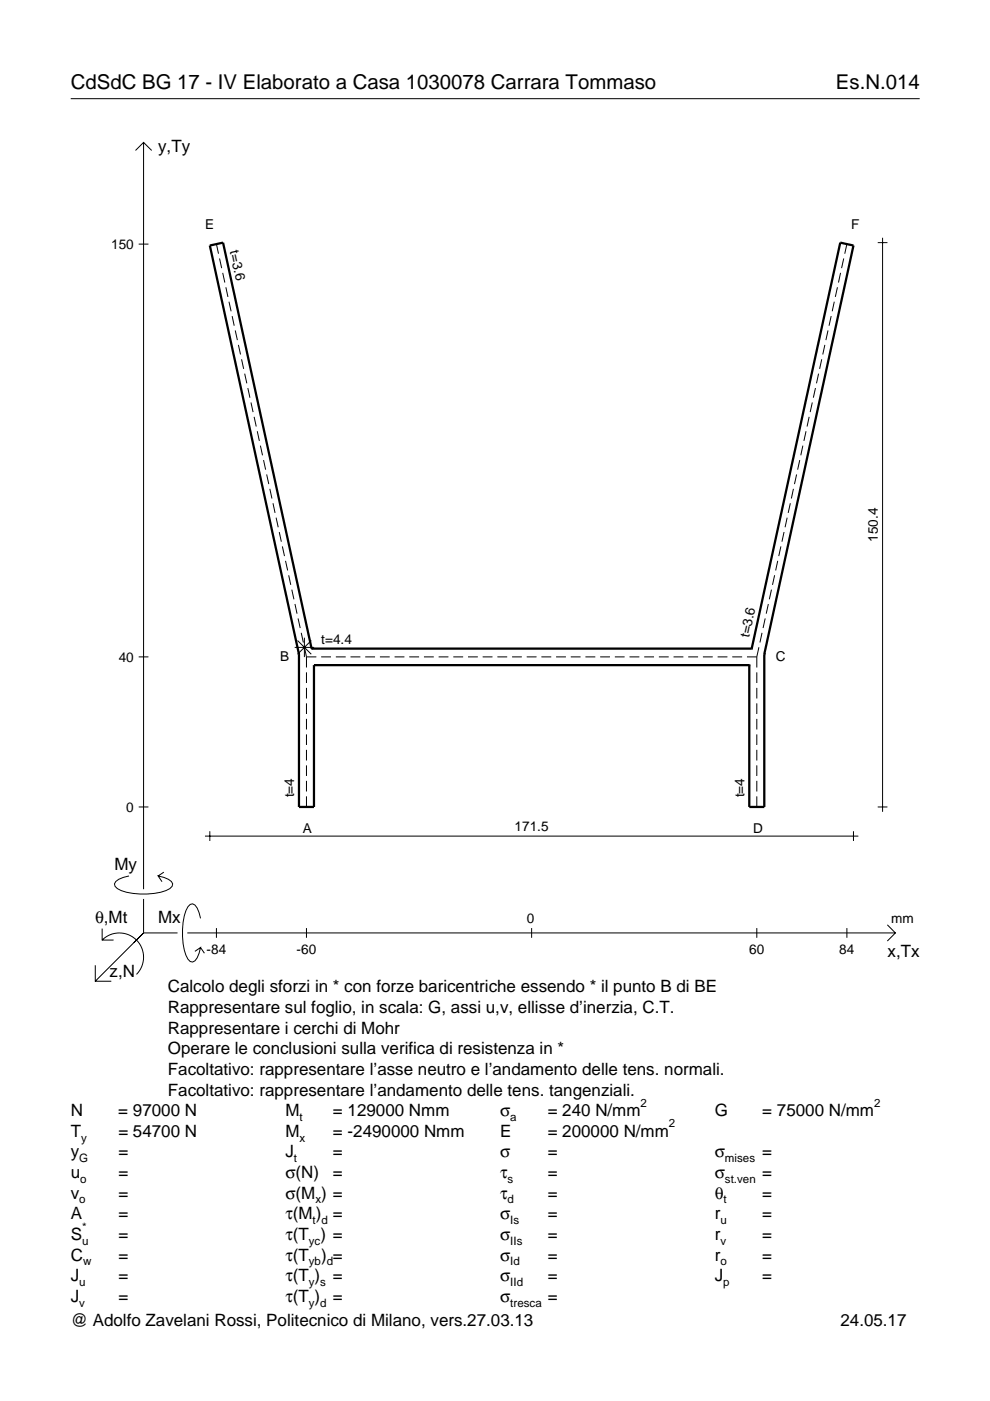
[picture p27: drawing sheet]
<svg xmlns="http://www.w3.org/2000/svg" width="210mm" height="297mm" viewBox="0 0 210 297" stroke-linecap="round" stroke-linejoin="round" font-family="sans-serif">
<defs><g id="words">
<g font-size="4.3">
<text x="15" y="18.9">CdSdC BG 17 - IV Elaborato a Casa 1030078 Carrara Tommaso</text>
<text x="177.2" y="18.9">Es.N.014</text>
</g>
<g font-size="3.6">
<text x="33.5" y="32.3">y,Ty</text>
<text x="24.3" y="184.4">My</text>
<text x="20.1" y="195.7">θ,Mt</text>
<text x="33.5" y="195.7">Mx</text>
<text x="188.2" y="203">x,Tx</text>
<text x="23.2" y="207.1">z,N</text>
<text x="35.6" y="210.4">Calcolo degli sforzi in * con forze baricentriche essendo * il punto B di BE</text>
<text x="35.6" y="214.8">Rappresentare sul foglio, in scala: G, assi u,v, ellisse d’inerzia, C.T.</text>
<text x="35.6" y="219.2">Rappresentare i cerchi di Mohr</text>
<text x="35.6" y="223.5">Operare le conclusioni sulla verifica di resistenza in *</text>
<text x="35.6" y="227.9">Facoltativo: rappresentare l’asse neutro e l’andamento delle tens. normali.</text>
<text x="35.6" y="232.3">Facoltativo: rappresentare l’andamento delle tens. tangenziali.</text>
<text x="15" y="236.7">N</text>
<text x="25.1" y="236.7">= 97000 N</text>
<text x="60.5" y="236.7">M</text>
<text x="70.6" y="236.7">= 129000 Nmm</text>
<text x="106" y="236.7">σ</text>
<text x="116.1" y="236.7">= 240 N/mm</text>
<text x="151.5" y="236.7">G</text>
<text x="161.6" y="236.7">= 75000 N/mm</text>
<text x="15" y="241">T</text>
<text x="15" y="245.4">y</text>
<text x="25.1" y="241">= 54700 N</text>
<text x="25.1" y="245.4">=</text>
<text x="60.5" y="245.4">J</text>
<text x="60.5" y="241">M</text>
<text x="70.6" y="241">= -2490000 Nmm</text>
<text x="70.6" y="245.4">=</text>
<text x="106" y="241">E</text>
<text x="106" y="245.4">σ</text>
<text x="116.1" y="245.4">=</text>
<text x="116.1" y="241">= 200000 N/mm</text>
<text x="151.5" y="245.4">σ</text>
<text x="161.6" y="245.4">=</text>
<text x="15" y="249.8">u</text>
<text x="25.1" y="249.8">=</text>
<text x="60.5" y="249.8">σ(N)</text>
<text x="70.6" y="249.8">=</text>
<text x="106" y="249.8">τ</text>
<text x="116.1" y="249.8">=</text>
<text x="151.5" y="249.8">σ</text>
<text x="161.6" y="249.8">=</text>
<text x="15" y="254.2">v</text>
<text x="25.1" y="254.2">=</text>
<text x="60.5" y="254.2">σ(M ) =</text>
<text x="106" y="254.2">τ</text>
<text x="116.1" y="254.2">=</text>
<text x="151.5" y="254.2">θ</text>
<text x="161.6" y="254.2">=</text>
<text x="15" y="258.5">A</text>
<text x="15" y="262.9">S</text>
<text x="25.1" y="262.9">=</text>
<text x="25.1" y="258.5">=</text>
<text x="60.5" y="258.5">τ(M ) =</text>
<text x="60.5" y="262.9">τ(T ) =</text>
<text x="106" y="258.5">σ</text>
<text x="106" y="262.9">σ</text>
<text x="116.1" y="258.5">=</text>
<text x="116.1" y="262.9">=</text>
<text x="151.5" y="258.5">r</text>
<text x="151.5" y="262.9">r</text>
<text x="161.6" y="258.5">=</text>
<text x="161.6" y="262.9">=</text>
<text x="15" y="267.3">C</text>
<text x="25.1" y="267.3">=</text>
<text x="60.5" y="267.3">τ(T</text>
<text x="68.1" y="267.3">) =</text>
<text x="106" y="267.3">σ</text>
<text x="116.1" y="267.3">=</text>
<text x="151.5" y="267.3">r</text>
<text x="161.6" y="267.3">=</text>
<text x="15" y="271.7">J</text>
<text x="25.1" y="271.7">=</text>
<text x="60.5" y="271.7">τ(T )</text>
<text x="70.6" y="271.7">=</text>
<text x="106" y="271.7">σ</text>
<text x="116.1" y="271.7">=</text>
<text x="151.5" y="271.7">J</text>
<text x="161.6" y="271.7">=</text>
<text x="15" y="281.2">@ Adolfo Zavelani Rossi, Politecnico di Milano, vers.27.03.13</text>
<text x="15" y="276">J</text>
<text x="25.1" y="276">=</text>
<text x="60.5" y="276">τ(T )</text>
<text x="70.6" y="276">=</text>
<text x="106" y="276">σ</text>
<text x="116.1" y="276">=</text>
<text x="178.2" y="281.2">24.05.17</text>
</g>
<g font-size="2.9">
<text x="23.6" y="52.8">150</text>
<text x="43.5" y="48.6">E</text>
<text x="48.7" y="53.2" transform="rotate(78 48.7 53.2)">t=3.6</text>
<text x="180.5" y="48.6">F</text>
<text x="186.1" y="114.9" transform="rotate(-90 186.1 114.9)">150.4</text>
<text x="68.1" y="136.5">t=4.4</text>
<text x="158.8" y="135.3" transform="rotate(-78 158.8 135.3)">t=3.6</text>
<text x="25.2" y="140.3">40</text>
<text x="59.4" y="140.2">B</text>
<text x="164.5" y="140.2">C</text>
<text x="26.8" y="172.1">0</text>
<text x="62.4" y="169" transform="rotate(-90 62.4 169)">t=4</text>
<text x="157.8" y="169" transform="rotate(-90 157.8 169)">t=4</text>
<text x="64.2" y="176.6">A</text>
<text x="109.1" y="176.2">171.5</text>
<text x="159.7" y="176.6">D</text>
<text x="111.7" y="195.7">0</text>
<text x="189" y="195.7">mm</text>
<text x="43.8" y="202.2">-84</text>
<text x="62.9" y="202.2">-60</text>
<text x="158.9" y="202.2">60</text>
<text x="178" y="202.2">84</text>
</g>
<g font-size="2.4">
<text x="63.5" y="237.7">t</text>
<text x="108.2" y="237.7">a</text>
<text x="135.8" y="234.7">2</text>
<text x="141.8" y="239">2</text>
<text x="185.3" y="234.7">2</text>
<text x="17.2" y="242">y</text>
<text x="63.5" y="242">x</text>
<text x="16.8" y="246.4">G</text>
<text x="17" y="250.8">o</text>
<text x="62.3" y="246.4">t</text>
<text x="107.6" y="250.8">s</text>
<text x="153.7" y="246.4">mises</text>
<text x="153.7" y="250.8">st.ven</text>
<text x="16.8" y="255.2">o</text>
<text x="66.9" y="255.2">x</text>
<text x="107.6" y="255.2">d</text>
<text x="153.4" y="255.2">t</text>
<text x="17.4" y="263.9">u</text>
<text x="17.4" y="260.9">*</text>
<text x="65.5" y="263.9">yc</text>
<text x="66.3" y="259.5">t d</text>
<text x="108.2" y="259.5">Is</text>
<text x="108.2" y="263.9">IIs</text>
<text x="152.7" y="259.5">u</text>
<text x="152.7" y="263.9">v</text>
<text x="17.6" y="268.3">w</text>
<text x="65.5" y="268.3">yb d</text>
<text x="108.2" y="268.3">Id</text>
<text x="152.7" y="268.3">o</text>
<text x="16.8" y="272.7">u</text>
<text x="65.5" y="272.7">y s</text>
<text x="108.2" y="272.7">IId</text>
<text x="153.3" y="272.7">p</text>
<text x="16.8" y="277">v</text>
<text x="65.5" y="277">y d</text>
<text x="108.2" y="277">tresca</text>
</g>
</g></defs>
<g fill="none" stroke="#000" stroke-width=".21">
<path d="M15 20.9h180M28.7 31.9l1.7-1.7 1.8 1.7M30.4 30.2v158.3M29.4 51.8h2.1M45.9 51.8l.4 2M46.5 54.8l.5 2.1M47.2 57.9l.5 2M178.2 57.9l-.4 2M178.9 54.8l-.5 2.1M179.6 51.8l-.5 2M186.1 51.4h2.1M187.1 50.4v121.7"/>
<path d="M47.9 60.9l.4 2.1M48.5 64l.5 2M49.2 67l.5 2.1M49.9 70.1l.4 2M50.5 73.1l.5 2.1M51.2 76.2l.5 2M51.9 79.2l.4 2.1M173.6 79.2l-.5 2.1M174.2 76.2l-.4 2M174.9 73.1l-.5 2.1M175.6 70.1l-.5 2M176.2 67l-.4 2.1"/>
<path d="M176.9 64l-.5 2M177.6 60.9l-.5 2.1M52.5 82.3l.5 2M53.2 85.3l.5 2.1M53.9 88.4l.4 2M54.5 91.4l.5 2.1M55.2 94.5l.5 2M55.9 97.5l.4 2.1M169.6 97.5l-.5 2.1M170.2 94.5l-.4 2M170.9 91.4l-.5 2.1M171.6 88.4l-.5 2"/>
<path d="M172.2 85.3l-.4 2.1M172.9 82.3l-.5 2M56.5 100.6l.5 2M57.2 103.6l.5 2.1M57.9 106.7l.4 2M58.5 109.8l.5 2M59.2 112.8l.4 2.1M59.9 115.9l.4 2M60.5 118.9l.5 2.1M164.9 118.9l-.4 2.1M165.6 115.9l-.5 2M166.2 112.8l-.4 2.1"/>
<path d="M166.9 109.8l-.4 2M167.6 106.7l-.5 2M168.2 103.6l-.4 2.1M168.9 100.6l-.5 2M29.4 139.3h2.1M61.2 122l.4 2M61.9 125l.4 2.1M62.5 137.3h4.1M62.5 128.1l.5 2M63.1 135.8l2.9 2.9M63.2 131.1l.4 2.1M63.9 134.2l.4 2"/>
<path d="M64.5 135.2v4.1M64.5 137.2l.5 2.1M65 139.3h2.1M65 139.3v2.2M66 135.8l-2.9 2.9M68.1 139.3h2.1M71.2 139.3h2.1M74.3 139.3h2.1M77.4 139.3h2.1M80.5 139.3h2.1M83.7 139.3h2M86.8 139.3h2.1"/>
<path d="M89.9 139.3h2.1M93 139.3h2.1M96.1 139.3h2.1M99.2 139.3h2.1M102.3 139.3h2.1M105.4 139.3h2.1M108.6 139.3h2M111.7 139.3h2.1M114.8 139.3h2.1M117.9 139.3h2.1M121 139.3h2.1M124.1 139.3h2.1"/>
<path d="M127.2 139.3h2.1M130.4 139.3h2M133.5 139.3h2.1M136.6 139.3h2.1M139.7 139.3h2.1M142.8 139.3h2.1M145.9 139.3h2.1M149 139.3h2.1M152.1 139.3h2.1M155.3 139.3h2M158.4 139.3h2.1M160.5 139.3v2.2"/>
<path d="M160.9 137.2l-.4 2.1M161.6 134.2l-.5 2M162.2 131.1l-.4 2.1M162.9 128.1l-.4 2M163.6 125l-.5 2.1M164.2 122l-.4 2M65 142.6v2.2M65 145.8v2.3M65 149.1v2.3M65 152.4v2.3M65 155.7v2.3M65 159v2.2"/>
<path d="M160.5 142.6v2.2M160.5 145.8v2.3M160.5 149.1v2.3M160.5 152.4v2.3M160.5 155.7v2.3M160.5 159v2.2M29.4 171.1h2.1M43.5 177.3h138.5M44.5 176.2v2.1M65 162.3v2.2M65 165.6v2.2M65 168.8v2.3"/>
<path d="M160.5 162.3v2.2M160.5 165.6v2.2M160.5 168.8v2.3M181 176.2v2.1M186.1 171.1h2.1M21.7 199.3a5.1 5.1 0 0 1 7.2 0 5.1 5.1 0 0 1 0 7.3M21.7 196.9v2.4h2.4M27.3 185.7a3.6 3.6 0 0 0-3 1.7l.1 .5a5.6 5.6 0 0 0 3.8 1.5 13.4 13.4 0 0 0 7.8-1l.5-.5 .1-.5a3.6 3.6 0 0 0-3.1-1.7l.8 1.2M30.4 190.6v7.2M30.4 197.8l-10.2 10.2M30.4 197.8h7.2M34.7 184.9l-1.2 .8"/>
<path d="M39.7 197.8h150.1M42.5 194.7a3.6 3.6 0 0 0-1.7-3.1l-.5 .2a5.7 5.7 0 0 0-1.5 3.7 13.3 13.3 0 0 0 1 7.9l.5 .5 .5 .1a3.6 3.6 0 0 0 1.7-3.1l-1.2 .8M45.9 196.8v2M65 196.8v2M112.7 196.8v2M160.5 196.8v2M179.6 196.8v2M188.1 196.1l1.7 1.7-1.7 1.7M20.2 204.7v3.3h3.4M42.5 200.9l.8 1.2"/>
</g>
<path d="M63.4 138.7h.1M63.4 138.7v32.4h3.2v-30.1M66.1 137.5h.1M66.1 137.5h93.3M66.1 137.5l-18.8-86.1-2.8 .7 18.9 86.6M159.4 137.5h.1M159.4 137.5l18.8-86.1 2.8 .7-19 86.6M162 138.7h.1M162 138.7v32.4h-3.1v-30.1M66.6 141h.1M66.6 141h92.3M158.9 141h.1" fill="none" stroke="#000" stroke-width=".48"/>
<use href="#words"/>
</svg>
